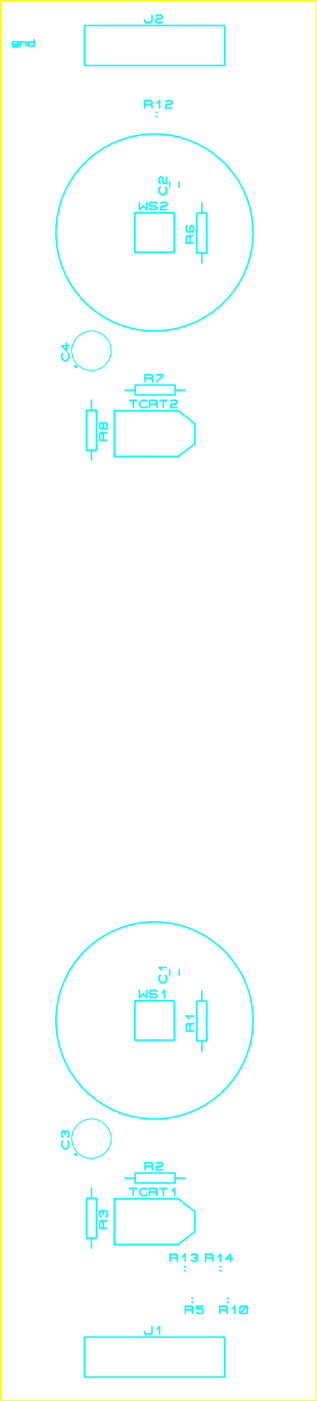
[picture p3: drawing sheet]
<svg xmlns="http://www.w3.org/2000/svg" width="40mm" height="178mm" viewBox="0 0 40 178" stroke-linecap="round" stroke-linejoin="round" font-family="sans-serif">
<g fill="none" stroke="#0ff" stroke-width=".2">
<path d="M2.3 5.4l-.1-.1h-.5l-.1 .1 .1 .3h.5l.1-.1M2.3 5.3v.5l-.1 .1h-.6M2.6 5.4l.1-.1h.5l.1 .1v.4M2.6 5.3v.5M4.3 5.4l-.1-.1h-.5l-.1 .1v.3l.1 .1h.5l.1-.1M4.3 5v.8M10.7 3.2h17.8v5.1h-17.8zM18.3 13.2h.8M19.1 13.2l.2-.1v-.2l-.2-.1h-.8v.9M19.1 13.2l.2 .2v.3M19.3 1.9v.8l-.2 .1h-.6l-.2-.1v-.2M19.8 2.1l.1-.2h.5l.1 .2v.1l-.1 .2h-.5l-.1 .1v.3h.7"/>
<path d="M19.8 14.2h.1M19.8 14.7h.1M19.9 13.1l.3-.3v.9M21 12.9l.2-.1h.5l.1 .1v.2l-.1 .1h-.5l-.2 .2v.3h.8M17.1 27h5v5h-5zM17.7 25.7v.9l.5-.5 .4 .5v-.9M19.9 25.8l-.2-.1h-.6l-.1 .1v.2l.1 .1h.6l.2 .2v.1l-.2 .2h-.6l-.1-.2M20.3 23.7l-.1 .2v.5l.3 .3h.3l.3-.3v-.5l-.2-.2M20.4 25.8l.1-.1h.5l.2 .1v.2l-.2 .1h-.5l-.1 .2v.3h.8M21.1 22.5v.8h-.3l-.2-.2v-.5l-.1-.1h-.2l-.1 .1v.5l.1 .2M21.5 23.1v.7M22.7 23v.8"/>
<path d="M23.8 28.6l-.2 .2v.5l.2 .1h.6l.2-.1v-.5l-.2-.2h-.2l-.1 .2v.6M24.1 30.1l-.2-.2h-.1l-.2 .2v.7h1M24.1 30.1v.7M24.6 29.9h-.4l-.1 .2M25 27h1.2v5.1h-1.2zM25.6 25.8v1.2M25.6 32.1v1.3M8 44.8l-.2 .2v.4l.3 .4h.3l.3-.4v-.4l-.1-.2M8.4 43.5v1l-.6-.6h.9M11 52h1.2v5.1h-1.2zM11.6 50.8v1.2M11.6 57.1v1.3"/>
<path d="M13.1 53.8l-.2-.2h-.1l-.2 .2v.5l.2 .1h.1l.2-.1M13.1 55.1l-.2-.2h-.1l-.2 .2v.7h1M13.1 53.8v.5M13.1 55.1v.7M13.1 53.8l.1-.2h.2l.2 .2v.5l-.2 .1h-.2l-.1-.1M13.6 54.9h-.4l-.1 .2M15.9 49.5h1.2M16.4 50.8h1M16.9 50.8v.9M17.1 48.9h5.1v1.2h-5.1zM18.4 48h.8M18.6 50.9l-.1-.1h-.5l-.3 .3v.3l.3 .3h.5l.1-.1"/>
<path d="M19 51.3h.8M19.2 48l.2-.2v-.1l-.2-.2h-.8v1M19.2 48l.2 .1v.4M19.8 51.3l.1-.2v-.2l-.1-.1h-.8v.9M19.8 51.3l.1 .1v.3M19.8 47.5h.8v.2l-.8 .8M20.2 50.8h1M20.7 50.8v.9M21.7 50.9l.1-.1h.5l.2 .1v.2l-.2 .2h-.5l-.1 .1v.3h.8M22.2 49.5h1.3M24.7 53.7l-2.1-1.6h-8.1v5.8h8.1l2.1-1.6M24.7 53.8v2.5"/>
<path d="M17.1 127h5v5h-5zM17.7 125.7v.9l.5-.5 .4 .5v-.9M19.9 125.8l-.2-.1h-.6l-.1 .1v.2l.1 .1h.6l.2 .2v.1l-.2 .2h-.6l-.1-.2M20.3 123.7l-.1 .2v.5l.3 .3h.3l.3-.3v-.5l-.2-.2M20.5 126l.4-.3v.9M21.1 122.8h-.9l.3 .3M21.5 123.1v.7M22.7 123v.8M24.1 130.1l-.2-.2h-.1l-.2 .2v.7h1M24.1 130.1v.7M24.6 129.9h-.4l-.1 .2M24.6 128.9h-1l.3 .4"/>
<path d="M25 127h1.2v5.1h-1.2zM25.6 125.8v1.2M25.6 132.1v1.3M8 144.8l-.2 .2v.4l.3 .4h.3l.3-.4v-.4l-.1-.2M8.3 143.7l.1-.2h.2l.1 .2v.5l-.1 .1M8.3 143.7l-.2-.2h-.1l-.2 .2v.5l.2 .1M8.3 143.7v.3M11 152h1.2v5.1h-1.2zM11.6 150.8v1.2M11.6 157.1v1.3M13.1 155.1l-.2-.2h-.1l-.2 .2v.7h1M13.1 153.8l-.2-.2h-.1l-.2 .2v.5l.2 .1"/>
<path d="M13.1 153.8v.3M13.1 155.1v.7M13.1 153.8l.1-.2h.2l.2 .2v.5l-.2 .1M13.6 154.9h-.4l-.1 .2M15.9 149.5h1.2M16.4 150.8h1M16.9 150.8v.9M17.1 148.9h5.1v1.2h-5.1zM18.4 148h.8M18.6 151l-.1-.2h-.5l-.3 .3v.3l.3 .3h.5l.1-.1M19 151.3h.8M19.2 148l.2-.2v-.1l-.2-.2h-.8v1"/>
<path d="M19.2 148l.2 .1v.4M19.8 151.3l.1-.2v-.1l-.1-.2h-.8v.9M19.8 151.3l.1 .1v.3M19.8 147.7l.2-.2h.5l.1 .2v.1l-.1 .2h-.5l-.2 .1v.4h.8M20.2 150.8h1M20.7 150.8v.9M21.6 159.6h.8M21.8 151.1l.3-.3v.9M22.2 149.5h1.3M22.4 159.6l.1-.1v-.2l-.1-.1h-.8v.9M22.4 159.6l.1 .2v.3M23.2 159.5l.3-.3v.9"/>
<path d="M24.3 159.3l.1-.1h.5l.2 .1v.2l-.2 .1M24.6 159.6h.3M24.7 153.7l-2.1-1.6h-8.1v5.8h8.1l2.1-1.6M24.7 153.8v2.5M24.9 159.6l.2 .2v.1l-.2 .2h-.5l-.1-.2M26.1 159.6h.8M26.9 159.6l.1-.1v-.2l-.1-.1h-.8v.9M26.9 159.6l.1 .2v.3M27.7 159.5l.3-.3v.9M29.6 159.8h-1l.6-.6v.9M10.7 169.7h17.8v5.1h-17.8zM19.3 168.4v.7l-.2 .2h-.6l-.2-.2v-.1"/>
<path d="M19.9 168.7l.3-.3v.9M23.4 161.2h.1M23.4 160.7h.1M23.5 166.2h.8M24.3 166.2l.2-.1v-.2l-.2-.1h-.8v.9M24.3 166.2l.2 .2v.3M24.3 164.7h.2M24.3 165.2h.2M25.7 165.8h-.8v.3h.7l.1 .1v.3l-.1 .2h-.5l-.2-.2M27.9 166.2h.8M27.9 161.2h.1M27.9 160.7h.1"/>
<path d="M28.7 166.2l.1-.1v-.2l-.1-.1h-.8v.9M28.7 166.2l.1 .2v.3M28.8 164.7h.2M28.8 165.2h.2M29.5 166.1l.3-.3v.9M30.4 165.9l.2-.1h.6l.2 .1v.6l-.2 .2h-.6l-.2-.2zM31.4 165.8l-1 .9"/>
<circle cx="19.6" cy="29.5" r="12.5"/>
<circle cx="9.6" cy="46.5" r=".1"/>
<circle cx="19.6" cy="129.5" r="12.5"/>
<circle cx="9.6" cy="146.5" r=".1"/>
</g>
<path d="M.1 .1h40.1v177.7h-40.1z" fill="none" stroke="#ff0" stroke-width=".2"/>
<g fill="none" stroke="#0ff" stroke-width=".13">
<circle cx="11.6" cy="44.5" r="2.5"/>
<circle cx="11.6" cy="144.5" r="2.5"/>
</g>
</svg>
